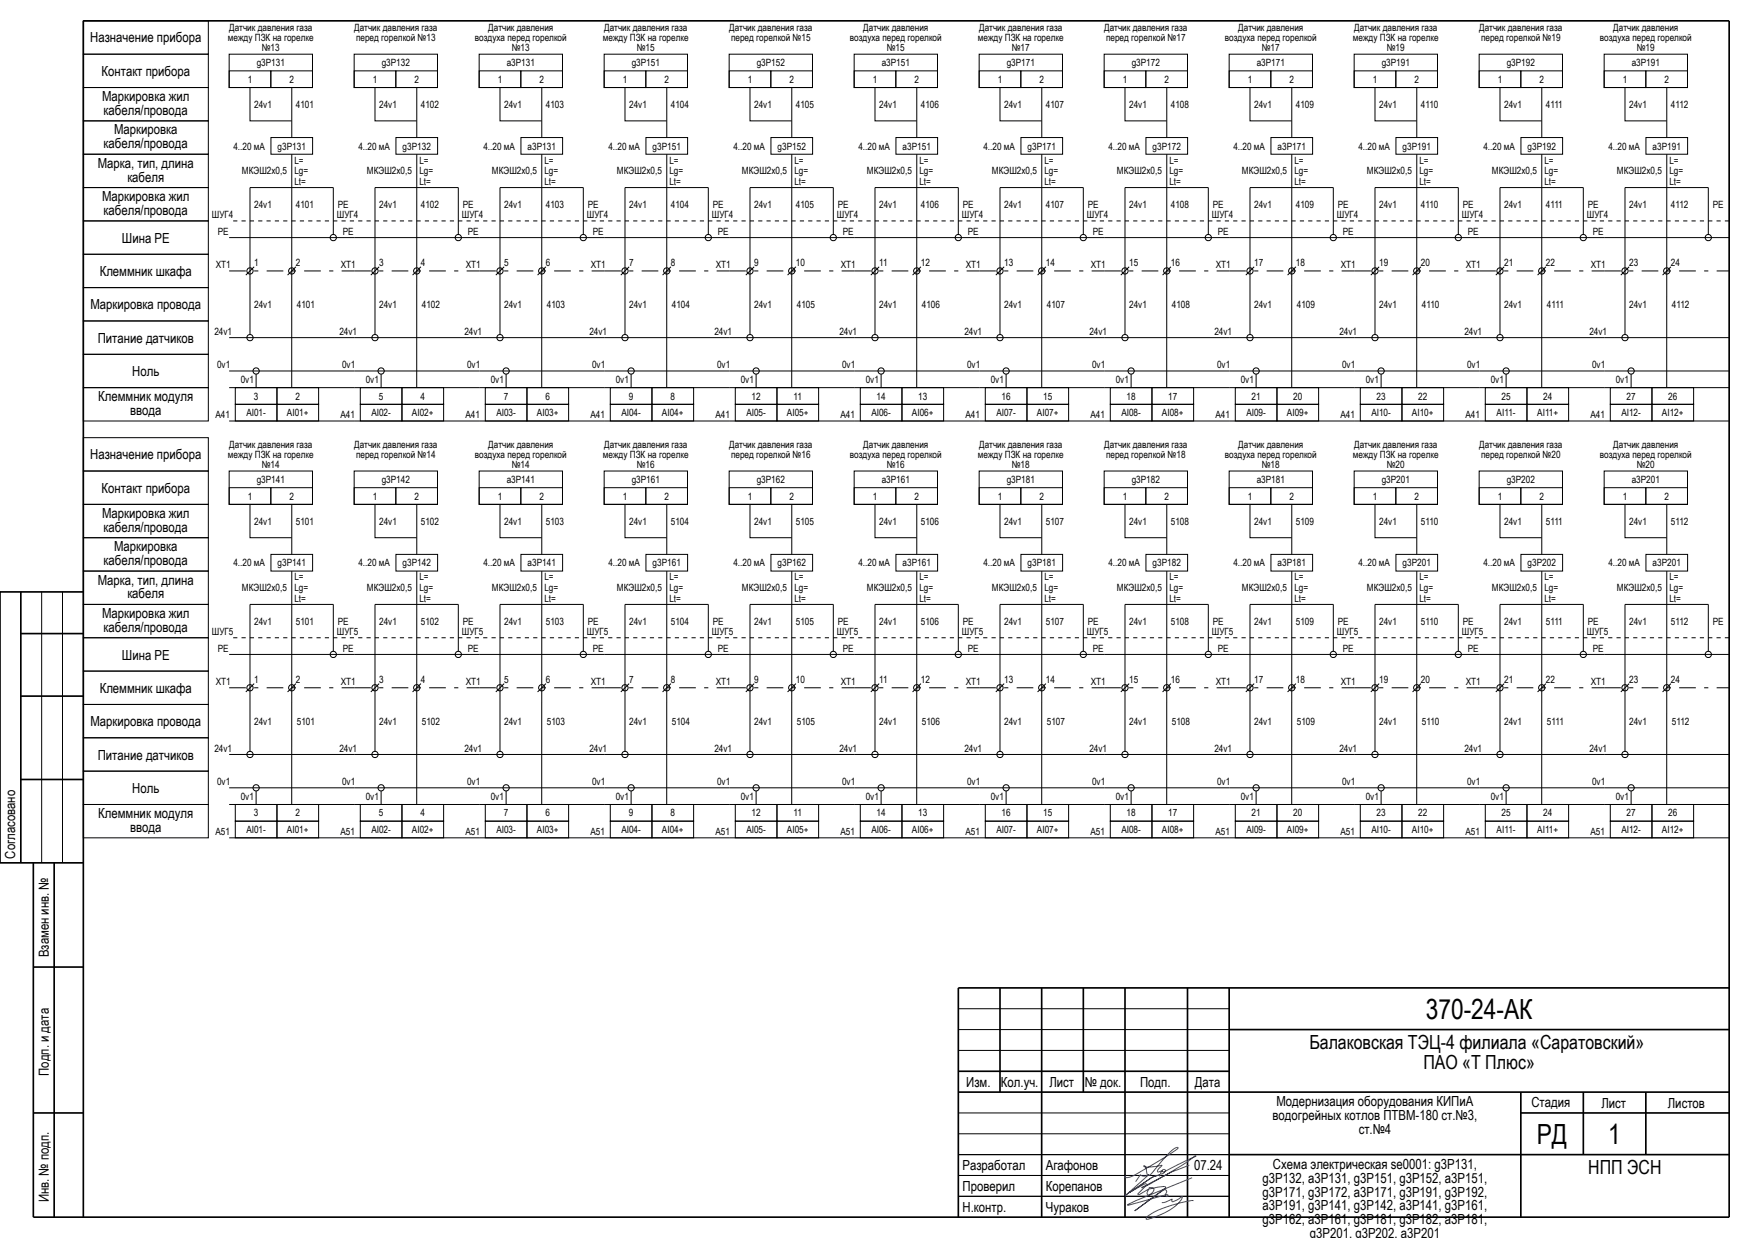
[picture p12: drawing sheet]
<svg xmlns="http://www.w3.org/2000/svg" width="420mm" height="297mm" viewBox="0 0 420 297" stroke-linecap="round" stroke-linejoin="round" font-family="sans-serif">
<defs><g id="words">
<g font-size="6.7">
<text x="342.2" y="244.4">370-24-АК</text>
<text x="368.8" y="274.5">РД</text>
<text x="386" y="274.4">1</text>
</g>
<g font-size="4.7">
<text x="314.2" y="251.7">Балаковская ТЭЦ-4 филиала «Саратовский»</text>
<text x="341.6" y="256.4">ПАО «Т Плюс»</text>
<text x="381.2" y="281.5">НПП ЭСН</text>
</g>
<g font-size="3.3">
<text x="21.7" y="10.2">Назначение прибора</text>
<text x="24.4" y="18.2">Контакт прибора</text>
<text x="24.5" y="24.2">Маркировка жил</text>
<text x="24.9" y="27.6">кабеля/провода</text>
<text x="24.9" y="35.6">кабеля/провода</text>
<text x="27.4" y="32.2">Маркировка</text>
<text x="23.5" y="40.2">Марка, тип, длина</text>
<text x="30.6" y="43.6">кабеля</text>
<text x="24.5" y="48.2">Маркировка жил</text>
<text x="24.9" y="51.6">кабеля/провода</text>
<text x="29.3" y="58.2">Шина PE</text>
<text x="23.9" y="66.2">Клеммник шкафа</text>
<text x="21.7" y="74.2">Маркировка провода</text>
<text x="23.5" y="82.2">Питание датчиков</text>
<text x="31.7" y="90.2">Ноль</text>
<text x="23.6" y="96.2">Клеммник модуля</text>
<text x="31.2" y="99.6">ввода</text>
<text x="21.7" y="110.2">Назначение прибора</text>
<text x="24.4" y="118.2">Контакт прибора</text>
<text x="24.5" y="124.2">Маркировка жил</text>
<text x="24.9" y="127.6">кабеля/провода</text>
<text x="24.9" y="135.6">кабеля/провода</text>
<text x="27.4" y="132.2">Маркировка</text>
<text x="23.5" y="140.2">Марка, тип, длина</text>
<text x="30.6" y="143.6">кабеля</text>
<text x="24.5" y="148.2">Маркировка жил</text>
<text x="24.9" y="151.6">кабеля/провода</text>
<text x="29.3" y="158.2">Шина PE</text>
<text x="23.9" y="166.2">Клеммник шкафа</text>
<text x="21.7" y="174.2">Маркировка провода</text>
<text x="23.5" y="182.2">Питание датчиков</text>
<text x="31.7" y="190.2">Ноль</text>
<text x="23.6" y="196.2">Клеммник модуля</text>
<text x="31.2" y="199.6">ввода</text>
<text x="3.7" y="206" transform="rotate(-90 3.7 206)">Согласовано</text>
<text x="11.7" y="229.7" transform="rotate(-90 11.7 229.7)">Взамен инв. №</text>
<text x="11.7" y="258.1" transform="rotate(-90 11.7 258.1)">Подп. и дата</text>
<text x="231.9" y="260.7">Изм.</text>
<text x="240.2" y="260.7">Кол.уч.</text>
<text x="251.8" y="260.7">Лист</text>
<text x="260.4" y="260.7">№ док.</text>
<text x="273.6" y="260.7">Подп.</text>
<text x="286.8" y="260.7">Дата</text>
<text x="305.4" y="268.7">водогрейных котлов ПТВМ-180 ст.№3,</text>
<text x="306.3" y="265.4">Модернизация оборудования КИПиА</text>
<text x="367.5" y="265.7">Стадия</text>
<text x="384.3" y="265.7">Лист</text>
<text x="400.3" y="265.7">Листов</text>
<text x="326.1" y="272">ст.№4</text>
<text x="231" y="280.7">Разработал</text>
<text x="251" y="280.7">Агафонов</text>
<text x="286.6" y="280.7">07.24</text>
<text x="305.5" y="280.4">Схема электрическая se0001: g3P131,</text>
<text x="231" y="285.7">Проверил</text>
<text x="251" y="285.7">Корепанов</text>
<text x="303" y="283.7">g3P132, а3P131, g3P151, g3P152, а3P151,</text>
<text x="303" y="287.1">g3P171, g3P172, а3P171, g3P191, g3P192,</text>
<text x="11.7" y="288.5" transform="rotate(-90 11.7 288.5)">Инв. № подп.</text>
<text x="231" y="290.7">Н.контр.</text>
<text x="251" y="290.7">Чураков</text>
<text x="303" y="290.4">а3P191, g3P141, g3P142, а3P141, g3P161,</text>
<text x="303" y="293.7">g3P162, а3P161, g3P181, g3P182, а3P181,</text>
<text x="314.3" y="297.1">g3P201, g3P202, а3P201</text>
</g>
<g font-size="2.4">
<text x="54.7" y="9.8">между ПЗК на горелке</text>
<text x="55" y="7.4">Датчик давления газа</text>
<text x="85" y="7.4">Датчик давления газа</text>
<text x="85.5" y="9.8">перед горелкой №13</text>
<text x="114" y="9.8">воздуха перед горелкой</text>
<text x="117.2" y="7.4">Датчик давления</text>
<text x="144.7" y="9.8">между ПЗК на горелке</text>
<text x="145" y="7.4">Датчик давления газа</text>
<text x="175" y="7.4">Датчик давления газа</text>
<text x="175.5" y="9.8">перед горелкой №15</text>
<text x="204" y="9.8">воздуха перед горелкой</text>
<text x="207.2" y="7.4">Датчик давления</text>
<text x="234.7" y="9.8">между ПЗК на горелке</text>
<text x="235" y="7.4">Датчик давления газа</text>
<text x="265" y="7.4">Датчик давления газа</text>
<text x="265.5" y="9.8">перед горелкой №17</text>
<text x="294" y="9.8">воздуха перед горелкой</text>
<text x="297.2" y="7.4">Датчик давления</text>
<text x="324.7" y="9.8">между ПЗК на горелке</text>
<text x="325" y="7.4">Датчик давления газа</text>
<text x="355" y="7.4">Датчик давления газа</text>
<text x="355.5" y="9.8">перед горелкой №19</text>
<text x="384" y="9.8">воздуха перед горелкой</text>
<text x="387.2" y="7.4">Датчик давления</text>
<text x="61.6" y="15.9">g3P131</text>
<text x="62.8" y="12.2">№13</text>
<text x="91.6" y="15.9">g3P132</text>
<text x="121.6" y="15.9">а3P131</text>
<text x="122.8" y="12.2">№13</text>
<text x="151.6" y="15.9">g3P151</text>
<text x="152.8" y="12.2">№15</text>
<text x="181.6" y="15.9">g3P152</text>
<text x="211.6" y="15.9">а3P151</text>
<text x="212.8" y="12.2">№15</text>
<text x="241.6" y="15.9">g3P171</text>
<text x="242.8" y="12.2">№17</text>
<text x="271.6" y="15.9">g3P172</text>
<text x="301.6" y="15.9">а3P171</text>
<text x="302.8" y="12.2">№17</text>
<text x="331.6" y="15.9">g3P191</text>
<text x="332.8" y="12.2">№19</text>
<text x="361.6" y="15.9">g3P192</text>
<text x="391.6" y="15.9">а3P191</text>
<text x="392.8" y="12.2">№19</text>
<text x="59.5" y="19.9">1</text>
<text x="69.5" y="19.9">2</text>
<text x="89.5" y="19.9">1</text>
<text x="99.5" y="19.9">2</text>
<text x="119.5" y="19.9">1</text>
<text x="129.5" y="19.9">2</text>
<text x="149.5" y="19.9">1</text>
<text x="159.5" y="19.9">2</text>
<text x="179.5" y="19.9">1</text>
<text x="189.5" y="19.9">2</text>
<text x="209.5" y="19.9">1</text>
<text x="219.5" y="19.9">2</text>
<text x="239.5" y="19.9">1</text>
<text x="249.5" y="19.9">2</text>
<text x="269.5" y="19.9">1</text>
<text x="279.5" y="19.9">2</text>
<text x="299.5" y="19.9">1</text>
<text x="309.5" y="19.9">2</text>
<text x="329.5" y="19.9">1</text>
<text x="339.5" y="19.9">2</text>
<text x="359.5" y="19.9">1</text>
<text x="369.5" y="19.9">2</text>
<text x="389.5" y="19.9">1</text>
<text x="399.5" y="19.9">2</text>
<text x="61" y="25.9">24v1</text>
<text x="71" y="25.9">4101</text>
<text x="91" y="25.9">24v1</text>
<text x="101" y="25.9">4102</text>
<text x="121" y="25.9">24v1</text>
<text x="131" y="25.9">4103</text>
<text x="151" y="25.9">24v1</text>
<text x="161" y="25.9">4104</text>
<text x="181" y="25.9">24v1</text>
<text x="191" y="25.9">4105</text>
<text x="211" y="25.9">24v1</text>
<text x="221" y="25.9">4106</text>
<text x="241" y="25.9">24v1</text>
<text x="251" y="25.9">4107</text>
<text x="271" y="25.9">24v1</text>
<text x="281" y="25.9">4108</text>
<text x="301" y="25.9">24v1</text>
<text x="311" y="25.9">4109</text>
<text x="331" y="25.9">24v1</text>
<text x="341" y="25.9">4110</text>
<text x="361" y="25.9">24v1</text>
<text x="371" y="25.9">4111</text>
<text x="391" y="25.9">24v1</text>
<text x="401" y="25.9">4112</text>
<text x="56" y="35.9">4..20 мА</text>
<text x="66.6" y="35.9">g3P131</text>
<text x="86" y="35.9">4..20 мА</text>
<text x="96.6" y="35.9">g3P132</text>
<text x="116" y="35.9">4..20 мА</text>
<text x="126.6" y="35.9">а3P131</text>
<text x="146" y="35.9">4..20 мА</text>
<text x="156.6" y="35.9">g3P151</text>
<text x="176" y="35.9">4..20 мА</text>
<text x="186.6" y="35.9">g3P152</text>
<text x="206" y="35.9">4..20 мА</text>
<text x="216.6" y="35.9">а3P151</text>
<text x="236" y="35.9">4..20 мА</text>
<text x="246.6" y="35.9">g3P171</text>
<text x="266" y="35.9">4..20 мА</text>
<text x="276.6" y="35.9">g3P172</text>
<text x="296" y="35.9">4..20 мА</text>
<text x="306.6" y="35.9">а3P171</text>
<text x="326" y="35.9">4..20 мА</text>
<text x="336.6" y="35.9">g3P191</text>
<text x="356" y="35.9">4..20 мА</text>
<text x="366.6" y="35.9">g3P192</text>
<text x="386" y="35.9">4..20 мА</text>
<text x="396.6" y="35.9">а3P191</text>
<text x="58.1" y="41.7">МКЭШ2х0,5</text>
<text x="70.6" y="39.2">L=</text>
<text x="70.6" y="41.8">Lg=</text>
<text x="88.1" y="41.7">МКЭШ2х0,5</text>
<text x="100.6" y="39.2">L=</text>
<text x="100.6" y="41.8">Lg=</text>
<text x="118.1" y="41.7">МКЭШ2х0,5</text>
<text x="130.6" y="39.2">L=</text>
<text x="130.6" y="41.8">Lg=</text>
<text x="148.1" y="41.7">МКЭШ2х0,5</text>
<text x="160.6" y="39.2">L=</text>
<text x="160.6" y="41.8">Lg=</text>
<text x="178.1" y="41.7">МКЭШ2х0,5</text>
<text x="190.6" y="39.2">L=</text>
<text x="190.6" y="41.8">Lg=</text>
<text x="208.1" y="41.7">МКЭШ2х0,5</text>
<text x="220.6" y="39.2">L=</text>
<text x="220.6" y="41.8">Lg=</text>
<text x="238.1" y="41.7">МКЭШ2х0,5</text>
<text x="250.6" y="39.2">L=</text>
<text x="250.6" y="41.8">Lg=</text>
<text x="268.1" y="41.7">МКЭШ2х0,5</text>
<text x="280.6" y="39.2">L=</text>
<text x="280.6" y="41.8">Lg=</text>
<text x="298.1" y="41.7">МКЭШ2х0,5</text>
<text x="310.6" y="39.2">L=</text>
<text x="310.6" y="41.8">Lg=</text>
<text x="328.1" y="41.7">МКЭШ2х0,5</text>
<text x="340.6" y="39.2">L=</text>
<text x="340.6" y="41.8">Lg=</text>
<text x="358.1" y="41.7">МКЭШ2х0,5</text>
<text x="370.6" y="39.2">L=</text>
<text x="370.6" y="41.8">Lg=</text>
<text x="388.1" y="41.7">МКЭШ2х0,5</text>
<text x="400.6" y="39.2">L=</text>
<text x="400.6" y="41.8">Lg=</text>
<text x="70.6" y="44.4">Lt=</text>
<text x="100.6" y="44.4">Lt=</text>
<text x="130.6" y="44.4">Lt=</text>
<text x="160.6" y="44.4">Lt=</text>
<text x="190.6" y="44.4">Lt=</text>
<text x="220.6" y="44.4">Lt=</text>
<text x="250.6" y="44.4">Lt=</text>
<text x="280.6" y="44.4">Lt=</text>
<text x="310.6" y="44.4">Lt=</text>
<text x="340.6" y="44.4">Lt=</text>
<text x="370.6" y="44.4">Lt=</text>
<text x="400.6" y="44.4">Lt=</text>
<text x="50.8" y="52.4">ШУГ4</text>
<text x="61" y="49.9">24v1</text>
<text x="71" y="49.9">4101</text>
<text x="80.8" y="52.4">ШУГ4</text>
<text x="81.1" y="49.9">PE</text>
<text x="91" y="49.9">24v1</text>
<text x="101" y="49.9">4102</text>
<text x="110.8" y="52.4">ШУГ4</text>
<text x="111.1" y="49.9">PE</text>
<text x="121" y="49.9">24v1</text>
<text x="131" y="49.9">4103</text>
<text x="140.8" y="52.4">ШУГ4</text>
<text x="141.1" y="49.9">PE</text>
<text x="151" y="49.9">24v1</text>
<text x="161" y="49.9">4104</text>
<text x="170.8" y="52.4">ШУГ4</text>
<text x="171.1" y="49.9">PE</text>
<text x="181" y="49.9">24v1</text>
<text x="191" y="49.9">4105</text>
<text x="200.8" y="52.4">ШУГ4</text>
<text x="201.1" y="49.9">PE</text>
<text x="211" y="49.9">24v1</text>
<text x="221" y="49.9">4106</text>
<text x="230.8" y="52.4">ШУГ4</text>
<text x="231.1" y="49.9">PE</text>
<text x="241" y="49.9">24v1</text>
<text x="251" y="49.9">4107</text>
<text x="260.8" y="52.4">ШУГ4</text>
<text x="261.1" y="49.9">PE</text>
<text x="271" y="49.9">24v1</text>
<text x="281" y="49.9">4108</text>
<text x="290.8" y="52.4">ШУГ4</text>
<text x="291.1" y="49.9">PE</text>
<text x="301" y="49.9">24v1</text>
<text x="311" y="49.9">4109</text>
<text x="320.8" y="52.4">ШУГ4</text>
<text x="321.1" y="49.9">PE</text>
<text x="331" y="49.9">24v1</text>
<text x="341" y="49.9">4110</text>
<text x="350.8" y="52.4">ШУГ4</text>
<text x="351.1" y="49.9">PE</text>
<text x="361" y="49.9">24v1</text>
<text x="371" y="49.9">4111</text>
<text x="380.8" y="52.4">ШУГ4</text>
<text x="381.1" y="49.9">PE</text>
<text x="391" y="49.9">24v1</text>
<text x="401" y="49.9">4112</text>
<text x="411.1" y="49.9">PE</text>
<text x="52.3" y="56.4">PE</text>
<text x="82.3" y="56.4">PE</text>
<text x="112.3" y="56.4">PE</text>
<text x="142.3" y="56.4">PE</text>
<text x="172.3" y="56.4">PE</text>
<text x="202.3" y="56.4">PE</text>
<text x="232.3" y="56.4">PE</text>
<text x="262.3" y="56.4">PE</text>
<text x="292.3" y="56.4">PE</text>
<text x="322.3" y="56.4">PE</text>
<text x="352.3" y="56.4">PE</text>
<text x="382.3" y="56.4">PE</text>
<text x="51.8" y="64.4">XT1</text>
<text x="61" y="63.9">1</text>
<text x="71" y="63.9">2</text>
<text x="81.8" y="64.4">XT1</text>
<text x="91" y="63.9">3</text>
<text x="101" y="63.9">4</text>
<text x="111.8" y="64.4">XT1</text>
<text x="121" y="63.9">5</text>
<text x="131" y="63.9">6</text>
<text x="141.8" y="64.4">XT1</text>
<text x="151" y="63.9">7</text>
<text x="161" y="63.9">8</text>
<text x="171.8" y="64.4">XT1</text>
<text x="181" y="63.9">9</text>
<text x="191" y="63.9">10</text>
<text x="201.8" y="64.4">XT1</text>
<text x="211" y="63.9">11</text>
<text x="221" y="63.9">12</text>
<text x="231.8" y="64.4">XT1</text>
<text x="241" y="63.9">13</text>
<text x="251" y="63.9">14</text>
<text x="261.8" y="64.4">XT1</text>
<text x="271" y="63.9">15</text>
<text x="281" y="63.9">16</text>
<text x="291.8" y="64.4">XT1</text>
<text x="301" y="63.9">17</text>
<text x="311" y="63.9">18</text>
<text x="321.8" y="64.4">XT1</text>
<text x="331" y="63.9">19</text>
<text x="341" y="63.9">20</text>
<text x="351.8" y="64.4">XT1</text>
<text x="361" y="63.9">21</text>
<text x="371" y="63.9">22</text>
<text x="381.8" y="64.4">XT1</text>
<text x="391" y="63.9">23</text>
<text x="401" y="63.9">24</text>
<text x="61" y="73.9">24v1</text>
<text x="71.2" y="73.9">4101</text>
<text x="91" y="73.9">24v1</text>
<text x="101.2" y="73.9">4102</text>
<text x="121" y="73.9">24v1</text>
<text x="131.2" y="73.9">4103</text>
<text x="151" y="73.9">24v1</text>
<text x="161.2" y="73.9">4104</text>
<text x="181" y="73.9">24v1</text>
<text x="191.2" y="73.9">4105</text>
<text x="211" y="73.9">24v1</text>
<text x="221.2" y="73.9">4106</text>
<text x="241" y="73.9">24v1</text>
<text x="251.2" y="73.9">4107</text>
<text x="271" y="73.9">24v1</text>
<text x="281.2" y="73.9">4108</text>
<text x="301" y="73.9">24v1</text>
<text x="311.2" y="73.9">4109</text>
<text x="331" y="73.9">24v1</text>
<text x="341.2" y="73.9">4110</text>
<text x="361" y="73.9">24v1</text>
<text x="371.2" y="73.9">4111</text>
<text x="391" y="73.9">24v1</text>
<text x="401.2" y="73.9">4112</text>
<text x="51.5" y="80.4">24v1</text>
<text x="81.5" y="80.4">24v1</text>
<text x="111.5" y="80.4">24v1</text>
<text x="141.5" y="80.4">24v1</text>
<text x="171.5" y="80.4">24v1</text>
<text x="201.5" y="80.4">24v1</text>
<text x="231.5" y="80.4">24v1</text>
<text x="261.5" y="80.4">24v1</text>
<text x="291.5" y="80.4">24v1</text>
<text x="321.5" y="80.4">24v1</text>
<text x="351.5" y="80.4">24v1</text>
<text x="381.5" y="80.4">24v1</text>
<text x="52.1" y="88.4">0v1</text>
<text x="82.1" y="88.4">0v1</text>
<text x="112.1" y="88.4">0v1</text>
<text x="142.1" y="88.4">0v1</text>
<text x="172.1" y="88.4">0v1</text>
<text x="202.1" y="88.4">0v1</text>
<text x="232.1" y="88.4">0v1</text>
<text x="262.1" y="88.4">0v1</text>
<text x="292.1" y="88.4">0v1</text>
<text x="322.1" y="88.4">0v1</text>
<text x="352.1" y="88.4">0v1</text>
<text x="382.1" y="88.4">0v1</text>
<text x="57.8" y="91.9">0v1</text>
<text x="60.9" y="95.9">3</text>
<text x="70.9" y="95.9">2</text>
<text x="87.8" y="91.9">0v1</text>
<text x="90.9" y="95.9">5</text>
<text x="100.9" y="95.9">4</text>
<text x="117.8" y="91.9">0v1</text>
<text x="120.9" y="95.9">7</text>
<text x="130.9" y="95.9">6</text>
<text x="147.8" y="91.9">0v1</text>
<text x="150.9" y="95.9">9</text>
<text x="160.9" y="95.9">8</text>
<text x="177.8" y="91.9">0v1</text>
<text x="180.4" y="95.9">12</text>
<text x="190.5" y="95.9">11</text>
<text x="207.8" y="91.9">0v1</text>
<text x="210.4" y="95.9">14</text>
<text x="220.4" y="95.9">13</text>
<text x="237.8" y="91.9">0v1</text>
<text x="240.4" y="95.9">16</text>
<text x="250.4" y="95.9">15</text>
<text x="267.8" y="91.9">0v1</text>
<text x="270.4" y="95.9">18</text>
<text x="280.4" y="95.9">17</text>
<text x="297.8" y="91.9">0v1</text>
<text x="300.4" y="95.9">21</text>
<text x="310.4" y="95.9">20</text>
<text x="327.8" y="91.9">0v1</text>
<text x="330.4" y="95.9">23</text>
<text x="340.4" y="95.9">22</text>
<text x="357.8" y="91.9">0v1</text>
<text x="360.4" y="95.9">25</text>
<text x="370.4" y="95.9">24</text>
<text x="387.8" y="91.9">0v1</text>
<text x="390.4" y="95.9">27</text>
<text x="400.4" y="95.9">26</text>
<text x="51.7" y="100.4">A41</text>
<text x="59.1" y="99.9">AI01-</text>
<text x="68.9" y="99.9">AI01+</text>
<text x="81.7" y="100.4">A41</text>
<text x="89.1" y="99.9">AI02-</text>
<text x="98.9" y="99.9">AI02+</text>
<text x="111.7" y="100.4">A41</text>
<text x="119.1" y="99.9">AI03-</text>
<text x="128.9" y="99.9">AI03+</text>
<text x="141.7" y="100.4">A41</text>
<text x="149.1" y="99.9">AI04-</text>
<text x="158.9" y="99.9">AI04+</text>
<text x="171.7" y="100.4">A41</text>
<text x="179.1" y="99.9">AI05-</text>
<text x="188.9" y="99.9">AI05+</text>
<text x="201.7" y="100.4">A41</text>
<text x="209.1" y="99.9">AI06-</text>
<text x="218.9" y="99.9">AI06+</text>
<text x="231.7" y="100.4">A41</text>
<text x="239.1" y="99.9">AI07-</text>
<text x="248.9" y="99.9">AI07+</text>
<text x="261.7" y="100.4">A41</text>
<text x="269.1" y="99.9">AI08-</text>
<text x="278.9" y="99.9">AI08+</text>
<text x="291.7" y="100.4">A41</text>
<text x="299.1" y="99.9">AI09-</text>
<text x="308.9" y="99.9">AI09+</text>
<text x="321.7" y="100.4">A41</text>
<text x="329.1" y="99.9">AI10-</text>
<text x="338.9" y="99.9">AI10+</text>
<text x="351.7" y="100.4">A41</text>
<text x="359.2" y="99.9">AI11-</text>
<text x="368.9" y="99.9">AI11+</text>
<text x="381.7" y="100.4">A41</text>
<text x="389.1" y="99.9">AI12-</text>
<text x="398.9" y="99.9">AI12+</text>
<text x="55" y="107.4">Датчик давления газа</text>
<text x="85" y="107.4">Датчик давления газа</text>
<text x="117.2" y="107.4">Датчик давления</text>
<text x="145" y="107.4">Датчик давления газа</text>
<text x="175" y="107.4">Датчик давления газа</text>
<text x="207.2" y="107.4">Датчик давления</text>
<text x="235" y="107.4">Датчик давления газа</text>
<text x="265" y="107.4">Датчик давления газа</text>
<text x="297.2" y="107.4">Датчик давления</text>
<text x="325" y="107.4">Датчик давления газа</text>
<text x="355" y="107.4">Датчик давления газа</text>
<text x="387.2" y="107.4">Датчик давления</text>
<text x="54.7" y="109.8">между ПЗК на горелке</text>
<text x="62.8" y="112.2">№14</text>
<text x="85.5" y="109.8">перед горелкой №14</text>
<text x="114" y="109.8">воздуха перед горелкой</text>
<text x="122.8" y="112.2">№14</text>
<text x="144.7" y="109.8">между ПЗК на горелке</text>
<text x="152.8" y="112.2">№16</text>
<text x="175.5" y="109.8">перед горелкой №16</text>
<text x="204" y="109.8">воздуха перед горелкой</text>
<text x="212.8" y="112.2">№16</text>
<text x="234.7" y="109.8">между ПЗК на горелке</text>
<text x="242.8" y="112.2">№18</text>
<text x="265.5" y="109.8">перед горелкой №18</text>
<text x="294" y="109.8">воздуха перед горелкой</text>
<text x="302.8" y="112.2">№18</text>
<text x="324.7" y="109.8">между ПЗК на горелке</text>
<text x="332.8" y="112.2">№20</text>
<text x="355.5" y="109.8">перед горелкой №20</text>
<text x="384" y="109.8">воздуха перед горелкой</text>
<text x="392.8" y="112.2">№20</text>
<text x="59.5" y="119.9">1</text>
<text x="61.6" y="115.9">g3P141</text>
<text x="69.5" y="119.9">2</text>
<text x="89.5" y="119.9">1</text>
<text x="91.6" y="115.9">g3P142</text>
<text x="99.5" y="119.9">2</text>
<text x="119.5" y="119.9">1</text>
<text x="121.6" y="115.9">а3P141</text>
<text x="129.5" y="119.9">2</text>
<text x="149.5" y="119.9">1</text>
<text x="151.6" y="115.9">g3P161</text>
<text x="159.5" y="119.9">2</text>
<text x="179.5" y="119.9">1</text>
<text x="181.6" y="115.9">g3P162</text>
<text x="189.5" y="119.9">2</text>
<text x="209.5" y="119.9">1</text>
<text x="211.6" y="115.9">а3P161</text>
<text x="219.5" y="119.9">2</text>
<text x="239.5" y="119.9">1</text>
<text x="241.6" y="115.9">g3P181</text>
<text x="249.5" y="119.9">2</text>
<text x="269.5" y="119.9">1</text>
<text x="271.6" y="115.9">g3P182</text>
<text x="279.5" y="119.9">2</text>
<text x="299.5" y="119.9">1</text>
<text x="301.6" y="115.9">а3P181</text>
<text x="309.5" y="119.9">2</text>
<text x="329.5" y="119.9">1</text>
<text x="331.6" y="115.9">g3P201</text>
<text x="339.5" y="119.9">2</text>
<text x="359.5" y="119.9">1</text>
<text x="361.6" y="115.9">g3P202</text>
<text x="369.5" y="119.9">2</text>
<text x="389.5" y="119.9">1</text>
<text x="391.6" y="115.9">а3P201</text>
<text x="399.5" y="119.9">2</text>
<text x="61" y="125.9">24v1</text>
<text x="71" y="125.9">5101</text>
<text x="91" y="125.9">24v1</text>
<text x="101" y="125.9">5102</text>
<text x="121" y="125.9">24v1</text>
<text x="131" y="125.9">5103</text>
<text x="151" y="125.9">24v1</text>
<text x="161" y="125.9">5104</text>
<text x="181" y="125.9">24v1</text>
<text x="191" y="125.9">5105</text>
<text x="211" y="125.9">24v1</text>
<text x="221" y="125.9">5106</text>
<text x="241" y="125.9">24v1</text>
<text x="251" y="125.9">5107</text>
<text x="271" y="125.9">24v1</text>
<text x="281" y="125.9">5108</text>
<text x="301" y="125.9">24v1</text>
<text x="311" y="125.9">5109</text>
<text x="331" y="125.9">24v1</text>
<text x="341" y="125.9">5110</text>
<text x="361" y="125.9">24v1</text>
<text x="371" y="125.9">5111</text>
<text x="391" y="125.9">24v1</text>
<text x="401" y="125.9">5112</text>
<text x="56" y="135.9">4..20 мА</text>
<text x="66.6" y="135.9">g3P141</text>
<text x="86" y="135.9">4..20 мА</text>
<text x="96.6" y="135.9">g3P142</text>
<text x="116" y="135.9">4..20 мА</text>
<text x="126.6" y="135.9">а3P141</text>
<text x="146" y="135.9">4..20 мА</text>
<text x="156.6" y="135.9">g3P161</text>
<text x="176" y="135.9">4..20 мА</text>
<text x="186.6" y="135.9">g3P162</text>
<text x="206" y="135.9">4..20 мА</text>
<text x="216.6" y="135.9">а3P161</text>
<text x="236" y="135.9">4..20 мА</text>
<text x="246.6" y="135.9">g3P181</text>
<text x="266" y="135.9">4..20 мА</text>
<text x="276.6" y="135.9">g3P182</text>
<text x="296" y="135.9">4..20 мА</text>
<text x="306.6" y="135.9">а3P181</text>
<text x="326" y="135.9">4..20 мА</text>
<text x="336.6" y="135.9">g3P201</text>
<text x="356" y="135.9">4..20 мА</text>
<text x="366.6" y="135.9">g3P202</text>
<text x="386" y="135.9">4..20 мА</text>
<text x="396.6" y="135.9">а3P201</text>
<text x="58.1" y="141.7">МКЭШ2х0,5</text>
<text x="70.6" y="139.2">L=</text>
<text x="70.6" y="141.8">Lg=</text>
<text x="88.1" y="141.7">МКЭШ2х0,5</text>
<text x="100.6" y="139.2">L=</text>
<text x="100.6" y="141.8">Lg=</text>
<text x="118.1" y="141.7">МКЭШ2х0,5</text>
<text x="130.6" y="139.2">L=</text>
<text x="130.6" y="141.8">Lg=</text>
<text x="148.1" y="141.7">МКЭШ2х0,5</text>
<text x="160.6" y="139.2">L=</text>
<text x="160.6" y="141.8">Lg=</text>
<text x="178.1" y="141.7">МКЭШ2х0,5</text>
<text x="190.6" y="139.2">L=</text>
<text x="190.6" y="141.8">Lg=</text>
<text x="208.1" y="141.7">МКЭШ2х0,5</text>
<text x="220.6" y="139.2">L=</text>
<text x="220.6" y="141.8">Lg=</text>
<text x="238.1" y="141.7">МКЭШ2х0,5</text>
<text x="250.6" y="139.2">L=</text>
<text x="250.6" y="141.8">Lg=</text>
<text x="268.1" y="141.7">МКЭШ2х0,5</text>
<text x="280.6" y="139.2">L=</text>
<text x="280.6" y="141.8">Lg=</text>
<text x="298.1" y="141.7">МКЭШ2х0,5</text>
<text x="310.6" y="139.2">L=</text>
<text x="310.6" y="141.8">Lg=</text>
<text x="328.1" y="141.7">МКЭШ2х0,5</text>
<text x="340.6" y="139.2">L=</text>
<text x="340.6" y="141.8">Lg=</text>
<text x="358.1" y="141.7">МКЭШ2х0,5</text>
<text x="370.6" y="139.2">L=</text>
<text x="370.6" y="141.8">Lg=</text>
<text x="388.1" y="141.7">МКЭШ2х0,5</text>
<text x="400.6" y="139.2">L=</text>
<text x="400.6" y="141.8">Lg=</text>
<text x="61" y="149.9">24v1</text>
<text x="70.6" y="144.4">Lt=</text>
<text x="71" y="149.9">5101</text>
<text x="81.1" y="149.9">PE</text>
<text x="91" y="149.9">24v1</text>
<text x="100.6" y="144.4">Lt=</text>
<text x="101" y="149.9">5102</text>
<text x="111.1" y="149.9">PE</text>
<text x="121" y="149.9">24v1</text>
<text x="130.6" y="144.4">Lt=</text>
<text x="131" y="149.9">5103</text>
<text x="141.1" y="149.9">PE</text>
<text x="151" y="149.9">24v1</text>
<text x="160.6" y="144.4">Lt=</text>
<text x="161" y="149.9">5104</text>
<text x="171.1" y="149.9">PE</text>
<text x="181" y="149.9">24v1</text>
<text x="190.6" y="144.4">Lt=</text>
<text x="191" y="149.9">5105</text>
<text x="201.1" y="149.9">PE</text>
<text x="211" y="149.9">24v1</text>
<text x="220.6" y="144.4">Lt=</text>
<text x="221" y="149.9">5106</text>
<text x="231.1" y="149.9">PE</text>
<text x="241" y="149.9">24v1</text>
<text x="250.6" y="144.4">Lt=</text>
<text x="251" y="149.9">5107</text>
<text x="261.1" y="149.9">PE</text>
<text x="271" y="149.9">24v1</text>
<text x="280.6" y="144.4">Lt=</text>
<text x="281" y="149.9">5108</text>
<text x="291.1" y="149.9">PE</text>
<text x="301" y="149.9">24v1</text>
<text x="310.6" y="144.4">Lt=</text>
<text x="311" y="149.9">5109</text>
<text x="321.1" y="149.9">PE</text>
<text x="331" y="149.9">24v1</text>
<text x="340.6" y="144.4">Lt=</text>
<text x="341" y="149.9">5110</text>
<text x="351.1" y="149.9">PE</text>
<text x="361" y="149.9">24v1</text>
<text x="370.6" y="144.4">Lt=</text>
<text x="371" y="149.9">5111</text>
<text x="381.1" y="149.9">PE</text>
<text x="391" y="149.9">24v1</text>
<text x="400.6" y="144.4">Lt=</text>
<text x="401" y="149.9">5112</text>
<text x="411.1" y="149.9">PE</text>
<text x="50.8" y="152.4">ШУГ5</text>
<text x="80.8" y="152.4">ШУГ5</text>
<text x="110.8" y="152.4">ШУГ5</text>
<text x="140.8" y="152.4">ШУГ5</text>
<text x="170.8" y="152.4">ШУГ5</text>
<text x="200.8" y="152.4">ШУГ5</text>
<text x="230.8" y="152.4">ШУГ5</text>
<text x="260.8" y="152.4">ШУГ5</text>
<text x="290.8" y="152.4">ШУГ5</text>
<text x="320.8" y="152.4">ШУГ5</text>
<text x="350.8" y="152.4">ШУГ5</text>
<text x="380.8" y="152.4">ШУГ5</text>
<text x="52.3" y="156.4">PE</text>
<text x="82.3" y="156.4">PE</text>
<text x="112.3" y="156.4">PE</text>
<text x="142.3" y="156.4">PE</text>
<text x="172.3" y="156.4">PE</text>
<text x="202.3" y="156.4">PE</text>
<text x="232.3" y="156.4">PE</text>
<text x="262.3" y="156.4">PE</text>
<text x="292.3" y="156.4">PE</text>
<text x="322.3" y="156.4">PE</text>
<text x="352.3" y="156.4">PE</text>
<text x="382.3" y="156.4">PE</text>
<text x="51.8" y="164.4">XT1</text>
<text x="61" y="163.9">1</text>
<text x="71" y="163.9">2</text>
<text x="81.8" y="164.4">XT1</text>
<text x="91" y="163.9">3</text>
<text x="101" y="163.9">4</text>
<text x="111.8" y="164.4">XT1</text>
<text x="121" y="163.9">5</text>
<text x="131" y="163.9">6</text>
<text x="141.8" y="164.4">XT1</text>
<text x="151" y="163.9">7</text>
<text x="161" y="163.9">8</text>
<text x="171.8" y="164.4">XT1</text>
<text x="181" y="163.9">9</text>
<text x="191" y="163.9">10</text>
<text x="201.8" y="164.4">XT1</text>
<text x="211" y="163.9">11</text>
<text x="221" y="163.9">12</text>
<text x="231.8" y="164.4">XT1</text>
<text x="241" y="163.9">13</text>
<text x="251" y="163.9">14</text>
<text x="261.8" y="164.4">XT1</text>
<text x="271" y="163.9">15</text>
<text x="281" y="163.9">16</text>
<text x="291.8" y="164.4">XT1</text>
<text x="301" y="163.9">17</text>
<text x="311" y="163.9">18</text>
<text x="321.8" y="164.4">XT1</text>
<text x="331" y="163.9">19</text>
<text x="341" y="163.9">20</text>
<text x="351.8" y="164.4">XT1</text>
<text x="361" y="163.9">21</text>
<text x="371" y="163.9">22</text>
<text x="381.8" y="164.4">XT1</text>
<text x="391" y="163.9">23</text>
<text x="401" y="163.9">24</text>
<text x="61" y="173.9">24v1</text>
<text x="71.2" y="173.9">5101</text>
<text x="91" y="173.9">24v1</text>
<text x="101.2" y="173.9">5102</text>
<text x="121" y="173.9">24v1</text>
<text x="131.2" y="173.9">5103</text>
<text x="151" y="173.9">24v1</text>
<text x="161.2" y="173.9">5104</text>
<text x="181" y="173.9">24v1</text>
<text x="191.2" y="173.9">5105</text>
<text x="211" y="173.9">24v1</text>
<text x="221.2" y="173.9">5106</text>
<text x="241" y="173.9">24v1</text>
<text x="251.2" y="173.9">5107</text>
<text x="271" y="173.9">24v1</text>
<text x="281.2" y="173.9">5108</text>
<text x="301" y="173.9">24v1</text>
<text x="311.2" y="173.9">5109</text>
<text x="331" y="173.9">24v1</text>
<text x="341.2" y="173.9">5110</text>
<text x="361" y="173.9">24v1</text>
<text x="371.2" y="173.9">5111</text>
<text x="391" y="173.9">24v1</text>
<text x="401.2" y="173.9">5112</text>
<text x="51.5" y="180.4">24v1</text>
<text x="81.5" y="180.4">24v1</text>
<text x="111.5" y="180.4">24v1</text>
<text x="141.5" y="180.4">24v1</text>
<text x="171.5" y="180.4">24v1</text>
<text x="201.5" y="180.4">24v1</text>
<text x="231.5" y="180.4">24v1</text>
<text x="261.5" y="180.4">24v1</text>
<text x="291.5" y="180.4">24v1</text>
<text x="321.5" y="180.4">24v1</text>
<text x="351.5" y="180.4">24v1</text>
<text x="381.5" y="180.4">24v1</text>
<text x="52.1" y="188.4">0v1</text>
<text x="57.8" y="191.9">0v1</text>
<text x="82.1" y="188.4">0v1</text>
<text x="87.8" y="191.9">0v1</text>
<text x="112.1" y="188.4">0v1</text>
<text x="117.8" y="191.9">0v1</text>
<text x="142.1" y="188.4">0v1</text>
<text x="147.8" y="191.9">0v1</text>
<text x="172.1" y="188.4">0v1</text>
<text x="177.8" y="191.9">0v1</text>
<text x="202.1" y="188.4">0v1</text>
<text x="207.8" y="191.9">0v1</text>
<text x="232.1" y="188.4">0v1</text>
<text x="237.8" y="191.9">0v1</text>
<text x="262.1" y="188.4">0v1</text>
<text x="267.8" y="191.9">0v1</text>
<text x="292.1" y="188.4">0v1</text>
<text x="297.8" y="191.9">0v1</text>
<text x="322.1" y="188.4">0v1</text>
<text x="327.8" y="191.9">0v1</text>
<text x="352.1" y="188.4">0v1</text>
<text x="357.8" y="191.9">0v1</text>
<text x="382.1" y="188.4">0v1</text>
<text x="387.8" y="191.9">0v1</text>
<text x="60.9" y="195.9">3</text>
<text x="70.9" y="195.9">2</text>
<text x="90.9" y="195.9">5</text>
<text x="100.9" y="195.9">4</text>
<text x="120.9" y="195.9">7</text>
<text x="130.9" y="195.9">6</text>
<text x="150.9" y="195.9">9</text>
<text x="160.9" y="195.9">8</text>
<text x="180.4" y="195.9">12</text>
<text x="190.5" y="195.9">11</text>
<text x="210.4" y="195.9">14</text>
<text x="220.4" y="195.9">13</text>
<text x="240.4" y="195.9">16</text>
<text x="250.4" y="195.9">15</text>
<text x="270.4" y="195.9">18</text>
<text x="280.4" y="195.9">17</text>
<text x="300.4" y="195.9">21</text>
<text x="310.4" y="195.9">20</text>
<text x="330.4" y="195.9">23</text>
<text x="340.4" y="195.9">22</text>
<text x="360.4" y="195.9">25</text>
<text x="370.4" y="195.9">24</text>
<text x="390.4" y="195.9">27</text>
<text x="400.4" y="195.9">26</text>
<text x="51.7" y="200.4">A51</text>
<text x="59.1" y="199.9">AI01-</text>
<text x="68.9" y="199.9">AI01+</text>
<text x="81.7" y="200.4">A51</text>
<text x="89.1" y="199.9">AI02-</text>
<text x="98.9" y="199.9">AI02+</text>
<text x="111.7" y="200.4">A51</text>
<text x="119.1" y="199.9">AI03-</text>
<text x="128.9" y="199.9">AI03+</text>
<text x="141.7" y="200.4">A51</text>
<text x="149.1" y="199.9">AI04-</text>
<text x="158.9" y="199.9">AI04+</text>
<text x="171.7" y="200.4">A51</text>
<text x="179.1" y="199.9">AI05-</text>
<text x="188.9" y="199.9">AI05+</text>
<text x="201.7" y="200.4">A51</text>
<text x="209.1" y="199.9">AI06-</text>
<text x="218.9" y="199.9">AI06+</text>
<text x="231.7" y="200.4">A51</text>
<text x="239.1" y="199.9">AI07-</text>
<text x="248.9" y="199.9">AI07+</text>
<text x="261.7" y="200.4">A51</text>
<text x="269.1" y="199.9">AI08-</text>
<text x="278.9" y="199.9">AI08+</text>
<text x="291.7" y="200.4">A51</text>
<text x="299.1" y="199.9">AI09-</text>
<text x="308.9" y="199.9">AI09+</text>
<text x="321.7" y="200.4">A51</text>
<text x="329.1" y="199.9">AI10-</text>
<text x="338.9" y="199.9">AI10+</text>
<text x="351.7" y="200.4">A51</text>
<text x="359.2" y="199.9">AI11-</text>
<text x="368.9" y="199.9">AI11+</text>
<text x="381.7" y="200.4">A51</text>
<text x="389.1" y="199.9">AI12-</text>
<text x="398.9" y="199.9">AI12+</text>
</g>
</g></defs>
<g fill="#000" stroke="#000" stroke-width=".24">
<path d="M70 21v12zM100 21v12zM130 21v12zM160 21v12zM190 21v12zM220 21v12zM250 21v12zM280 21v12zM310 21v12zM340 21v12zM370 21v12zM400 21v12z"/>
<path d="M55 57h30zM85 57h30zM115 57h30zM145 57h30zM175 57h30zM205 57h30zM235 57h30zM265 57h30zM295 57h30zM325 57h30zM355 57h30zM385 57h30z"/>
<path d="M59 66l2-2zM69 66l2-2zM89 66l2-2zM99 66l2-2zM119 66l2-2zM129 66l2-2zM149 66l2-2zM161 64l-2 2zM179 66l2-2zM191 64l-2 2zM209 66l2-2zM219 66l2-2z"/>
<path d="M239 66l2-2zM249 66l2-2zM269 66l2-2zM279 66l2-2zM299 66l2-2zM309 66l2-2zM331 64l-2 2zM339 66l2-2zM359 66l2-2zM369 66l2-2zM391 64l-2 2zM399 66l2-2z"/>
<path d="M55 81h30zM55 89h30zM55 93h30zM61.5 89.8v3.2zM85 81h30zM85 89h30zM85 93h30zM91.5 89.8v3.2zM115 81h30zM115 89h30zM115 93h30zM121.5 89.8v3.2z"/>
<path d="M145 81h30zM145 89h30zM145 93h30zM151.5 89.8v3.2zM175 81h30zM175 89h30zM175 93h30zM181.5 89.8v3.2zM205 81h30zM205 89h30zM205 93h30zM211.5 89.8v3.2z"/>
<path d="M235 81h30zM235 89h30zM235 93h30zM241.5 89.8v3.2zM265 81h30zM265 89h30zM265 93h30zM271.5 89.8v3.2zM295 81h30zM295 89h30zM295 93h30zM301.5 89.8v3.2z"/>
<path d="M325 81h30zM325 89h30zM325 93h30zM331.5 89.8v3.2zM355 81h30zM355 89h30zM355 93h30zM361.5 89.8v3.2zM385 81h30zM385 89h30zM385 93h30zM391.5 89.8v3.2z"/>
<path d="M55 101h30zM85 101h30zM115 101h30zM145 101h30zM175 101h30zM205 101h30zM235 101h30zM265 101h30zM295 101h30zM325 101h30zM355 101h30zM385 101h30z"/>
<path d="M70 121v12zM100 121v12zM130 121v12zM160 121v12zM190 121v12zM220 121v12zM250 121v12zM280 121v12zM310 121v12zM340 121v12zM370 121v12zM400 121v12z"/>
<path d="M55 157h30zM85 157h30zM115 157h30zM145 157h30zM175 157h30zM205 157h30zM235 157h30zM265 157h30zM295 157h30zM325 157h30zM355 157h30zM385 157h30z"/>
<path d="M59 166l2-2zM71 164l-2 2zM89 166l2-2zM99 166l2-2zM119 166l2-2zM129 166l2-2zM149 166l2-2zM159 166l2-2zM179 166l2-2zM189 166l2-2zM209 166l2-2zM219 166l2-2z"/>
<path d="M239 166l2-2zM249 166l2-2zM271 164l-2 2zM281 164l-2 2zM299 166l2-2zM311 164l-2 2zM329 166l2-2zM339 166l2-2zM361 164l-2 2zM369 166l2-2zM389 166l2-2zM399 166l2-2z"/>
<path d="M55 181h30zM55 189h30zM55 193h30zM61.5 189.8v3.2zM85 181h30zM85 189h30zM85 193h30zM91.5 189.8v3.2zM115 181h30zM115 189h30zM115 193h30zM121.5 189.8v3.2z"/>
<path d="M145 181h30zM145 189h30zM145 193h30zM151.5 189.8v3.2zM175 181h30zM175 189h30zM175 193h30zM181.5 189.8v3.2zM205 181h30zM205 189h30zM205 193h30zM211.5 189.8v3.2z"/>
<path d="M235 181h30zM235 189h30zM235 193h30zM241.5 189.8v3.2zM265 181h30zM265 189h30zM265 193h30zM271.5 189.8v3.2zM295 181h30zM295 189h30zM295 193h30zM301.5 189.8v3.2z"/>
<path d="M325 181h30zM325 189h30zM325 193h30zM331.5 189.8v3.2zM355 181h30zM355 189h30zM355 193h30zM361.5 189.8v3.2zM385 181h30zM385 189h30zM385 193h30zM391.5 189.8v3.2z"/>
<path d="M10 142v65zM15 142v65zM55 201h30zM85 201h30zM115 201h30zM145 201h30zM175 201h30zM205 201h30zM235 201h30zM265 201h30zM295 201h30zM325 201h30z"/>
<path d="M355 201h30zM385 201h30zM230 252h65zM230 247h65zM230 242h65zM230 277h65zM230 272h65zM230 267h65zM230 287h65zM230 282h65z"/>
</g>
<g fill="#000" stroke="#000" stroke-width=".4">
<path d="M20 5h395zM5 152h15zM5 167h15zM5 187h15zM5 142v65zM8 207v85zM13 207v85zM8 232h12zM230 237h185zM230 257h65zM295 247h120zM8 267h12z"/>
<path d="M230 262h185zM240 237v25zM260 237v25zM295 277h120zM365 267h50zM380 262v15zM395 262v15zM8 292h407zM20 5v287zM230 237v55zM250 237v55zM270 237v55z"/>
<path d="M285 237v55zM295 237v55zM365 262v30zM415 5v287z"/>
</g>
<path d="M20 142h-20v65h20" fill="none" stroke="#000" stroke-width=".4"/>
<path d="M285.4 279.6a74 74 0 0 0-11.4 5.3l2-.8 4.7-2.7 6.3-4.1v.1l-7.4 3.7h-.5a.34 .34 0 0 1 0-.4 .34 .34 0 0 1 .4-.1 .34 .34 0 0 1 .1 .4 .74 .74 0 0 1-1.1 .5l.4-.5-.1-.1a.72 .72 0 0 1-1 .1l1-1.4a9.8 9.8 0 0 1-4.3 .2v-.1a.9 .9 0 0 1 .7 1.2v.3a.57 .57 0 0 0 .3 .7 .57 .57 0 0 0 .7-.2l1.1-1.3a20.9 20.9 0 0 1 5-5.1h.4v.1l-3.4 2.4-5.3 3.1a6.1 6.1 0 0 1-3.9 1.6l.1-.4M286.1 282.5l-13.4 5.5-2.1 1.1 9.4-2.5a.25 .25 0 0 1 .3 .2 .25 .25 0 0 1-.3 .3l-.3-.5 .3-.5a.48 .48 0 0 0-.1-.6 .48 .48 0 0 0-.6-.1l-7 5.1 7.5-5.6-.2-.2-.3-.1-3.4 .6-.1-.1a.65 .65 0 0 1 1 0 .65 .65 0 0 1-.2 1l-.8 .6a.48 .48 0 0 1-.5-.3 .48 .48 0 0 1 .1-.6l.2-.5-2.2 1.3-.3-.1 2.1-2.3a.56 .56 0 0 0-.9 .1l-3.2 1.8 5.3-3.6 2-.6-2 .6-6.4 4.4 5.7-5.1a1.72 1.72 0 0 1-2 .1l-1.1 1.6M286.4 288.1l-.1-.1a26.7 26.7 0 0 0-10.8 3.7l-.4 .8a14 14 0 0 0 8.5-4.8l.1-.7-2.1 1.3a.32 .32 0 0 1-.4-.2 .32 .32 0 0 1 .1-.4l-1.5 .7-1 .1" fill="none" stroke="#00f" stroke-width=".24"/>
<g fill="none" stroke="#000" stroke-width=".24">
<path d="M20 13h30v8h-30zM20 5h30v8h-30zM55 13h20v8h-20zM55 17h10v4h-10zM65 17h10v4h-10zM85 13h20v8h-20zM85 17h10v4h-10zM95 17h10v4h-10zM115 13h20v8h-20zM115 17h10v4h-10zM125 17h10v4h-10zM145 13h20v8h-20z"/>
<path d="M145 17h10v4h-10zM155 17h10v4h-10zM175 13h20v8h-20zM175 17h10v4h-10zM185 17h10v4h-10zM205 13h20v8h-20zM205 17h10v4h-10zM215 17h10v4h-10zM235 13h20v8h-20zM235 17h10v4h-10zM245 17h10v4h-10zM265 13h20v8h-20z"/>
<path d="M265 17h10v4h-10zM275 17h10v4h-10zM295 13h20v8h-20zM295 17h10v4h-10zM305 17h10v4h-10zM325 13h20v8h-20zM325 17h10v4h-10zM335 17h10v4h-10zM355 13h20v8h-20zM355 17h10v4h-10zM365 17h10v4h-10zM385 13h20v8h-20z"/>
<path d="M385 17h10v4h-10zM395 17h10v4h-10zM20 37h30v8h-30zM20 29h30v8h-30zM20 21h30v8h-30zM60 21v8h10M65 33h10v4h-10zM70 37v56M90 21v8h10M95 33h10v4h-10zM100 37v56M120 21v8h10"/>
<path d="M125 33h10v4h-10zM130 37v56M150 21v8h10M155 33h10v4h-10zM160 37v56M180 21v8h10M185 33h10v4h-10zM190 37v56M210 21v8h10M215 33h10v4h-10zM220 37v56M240 21v8h10"/>
<path d="M245 33h10v4h-10zM250 37v56M270 21v8h10M275 33h10v4h-10zM280 37v56M300 21v8h10M305 33h10v4h-10zM310 37v56M330 21v8h10M335 33h10v4h-10zM340 37v56M360 21v8h10"/>
<path d="M365 33h10v4h-10zM370 37v56M390 21v8h10M395 33h10v4h-10zM400 37v56M20 53h30v8h-30zM20 45h30v8h-30zM80 56.3v-11.3h-20v35.3M110 56.3v-11.3h-20v35.3M140 56.3v-11.3h-20v35.3M170 56.3v-11.3h-20v35.3M200 56.3v-11.3h-20v35.3"/>
<path d="M230 56.3v-11.3h-20v35.3M260 56.3v-11.3h-20v35.3M290 56.3v-11.3h-20v35.3M320 56.3v-11.3h-20v35.3M350 56.3v-11.3h-20v35.3M380 56.3v-11.3h-20v35.3M410 56.3v-11.3h-20v35.3M20 77h30v8h-30zM20 61h30v8h-30zM20 69h30v8h-30zM20 85h30v8h-30zM20 93h30v8h-30z"/>
<path d="M56.5 93h10v4h-10zM56.5 97h10v4h-10zM66.5 93h10v4h-10zM66.5 97h10v4h-10zM86.5 93h10v4h-10zM86.5 97h10v4h-10zM96.5 93h10v4h-10zM96.5 97h10v4h-10zM116.5 93h10v4h-10zM116.5 97h10v4h-10zM126.5 93h10v4h-10zM126.5 97h10v4h-10z"/>
<path d="M146.5 93h10v4h-10zM146.5 97h10v4h-10zM156.5 93h10v4h-10zM156.5 97h10v4h-10zM176.5 93h10v4h-10zM176.5 97h10v4h-10zM186.5 93h10v4h-10zM186.5 97h10v4h-10zM206.5 93h10v4h-10zM206.5 97h10v4h-10zM216.5 93h10v4h-10zM216.5 97h10v4h-10z"/>
<path d="M236.5 93h10v4h-10zM236.5 97h10v4h-10zM246.5 93h10v4h-10zM246.5 97h10v4h-10zM266.5 93h10v4h-10zM266.5 97h10v4h-10zM276.5 93h10v4h-10zM276.5 97h10v4h-10zM296.5 93h10v4h-10zM296.5 97h10v4h-10zM306.5 93h10v4h-10zM306.5 97h10v4h-10z"/>
<path d="M326.5 93h10v4h-10zM326.5 97h10v4h-10zM336.5 93h10v4h-10zM336.5 97h10v4h-10zM356.5 93h10v4h-10zM356.5 97h10v4h-10zM366.5 93h10v4h-10zM366.5 97h10v4h-10zM386.5 93h10v4h-10zM386.5 97h10v4h-10zM396.5 93h10v4h-10zM396.5 97h10v4h-10z"/>
<path d="M20 113h30v8h-30zM20 105h30v8h-30zM55 113h20v8h-20zM55 117h10v4h-10zM65 117h10v4h-10zM85 113h20v8h-20zM85 117h10v4h-10zM95 117h10v4h-10zM115 113h20v8h-20zM115 117h10v4h-10zM125 117h10v4h-10zM145 113h20v8h-20z"/>
<path d="M145 117h10v4h-10zM155 117h10v4h-10zM175 113h20v8h-20zM175 117h10v4h-10zM185 117h10v4h-10zM205 113h20v8h-20zM205 117h10v4h-10zM215 117h10v4h-10zM235 113h20v8h-20zM235 117h10v4h-10zM245 117h10v4h-10zM265 113h20v8h-20z"/>
<path d="M265 117h10v4h-10zM275 117h10v4h-10zM295 113h20v8h-20zM295 117h10v4h-10zM305 117h10v4h-10zM325 113h20v8h-20zM325 117h10v4h-10zM335 117h10v4h-10zM355 113h20v8h-20zM355 117h10v4h-10zM365 117h10v4h-10zM385 113h20v8h-20z"/>
<path d="M385 117h10v4h-10zM395 117h10v4h-10zM20 137h30v8h-30zM20 129h30v8h-30zM20 121h30v8h-30zM60 121v8h10M65 133h10v4h-10zM70 137v56M90 121v8h10M95 133h10v4h-10zM100 137v56M120 121v8h10"/>
<path d="M125 133h10v4h-10zM130 137v56M150 121v8h10M155 133h10v4h-10zM160 137v56M180 121v8h10M185 133h10v4h-10zM190 137v56M210 121v8h10M215 133h10v4h-10zM220 137v56M240 121v8h10"/>
<path d="M245 133h10v4h-10zM250 137v56M270 121v8h10M275 133h10v4h-10zM280 137v56M300 121v8h10M305 133h10v4h-10zM310 137v56M330 121v8h10M335 133h10v4h-10zM340 137v56M360 121v8h10"/>
<path d="M365 133h10v4h-10zM370 137v56M390 121v8h10M395 133h10v4h-10zM400 137v56M20 153h30v8h-30zM20 145h30v8h-30zM80 156.3v-11.3h-20v35.3M110 156.3v-11.3h-20v35.3M140 156.3v-11.3h-20v35.3M170 156.3v-11.3h-20v35.3M200 156.3v-11.3h-20v35.3"/>
<path d="M230 156.3v-11.3h-20v35.3M260 156.3v-11.3h-20v35.3M290 156.3v-11.3h-20v35.3M320 156.3v-11.3h-20v35.3M350 156.3v-11.3h-20v35.3M380 156.3v-11.3h-20v35.3M410 156.3v-11.3h-20v35.3M20 177h30v8h-30zM20 161h30v8h-30zM20 169h30v8h-30zM20 185h30v8h-30zM20 193h30v8h-30z"/>
<path d="M56.5 193h10v4h-10zM56.5 197h10v4h-10zM66.5 193h10v4h-10zM66.5 197h10v4h-10zM86.5 193h10v4h-10zM86.5 197h10v4h-10zM96.5 193h10v4h-10zM96.5 197h10v4h-10zM116.5 193h10v4h-10zM116.5 197h10v4h-10zM126.5 193h10v4h-10zM126.5 197h10v4h-10z"/>
<path d="M146.5 193h10v4h-10zM146.5 197h10v4h-10zM156.5 193h10v4h-10zM156.5 197h10v4h-10zM176.5 193h10v4h-10zM176.5 197h10v4h-10zM186.5 193h10v4h-10zM186.5 197h10v4h-10zM206.5 193h10v4h-10zM206.5 197h10v4h-10zM216.5 193h10v4h-10zM216.5 197h10v4h-10z"/>
<path d="M236.5 193h10v4h-10zM236.5 197h10v4h-10zM246.5 193h10v4h-10zM246.5 197h10v4h-10zM266.5 193h10v4h-10zM266.5 197h10v4h-10zM276.5 193h10v4h-10zM276.5 197h10v4h-10zM296.5 193h10v4h-10zM296.5 197h10v4h-10zM306.5 193h10v4h-10zM306.5 197h10v4h-10z"/>
<path d="M326.5 193h10v4h-10zM326.5 197h10v4h-10zM336.5 193h10v4h-10zM336.5 197h10v4h-10zM356.5 193h10v4h-10zM356.5 197h10v4h-10zM366.5 193h10v4h-10zM366.5 197h10v4h-10zM386.5 193h10v4h-10zM386.5 197h10v4h-10zM396.5 193h10v4h-10zM396.5 197h10v4h-10z"/>
<circle cx="80" cy="57" r=".75"/>
<circle cx="110" cy="57" r=".75"/>
<circle cx="140" cy="57" r=".75"/>
<circle cx="170" cy="57" r=".75"/>
<circle cx="200" cy="57" r=".75"/>
<circle cx="230" cy="57" r=".75"/>
<circle cx="260" cy="57" r=".75"/>
<circle cx="290" cy="57" r=".75"/>
<circle cx="320" cy="57" r=".75"/>
<circle cx="350" cy="57" r=".75"/>
<circle cx="380" cy="57" r=".75"/>
<circle cx="410" cy="57" r=".75"/>
<circle cx="60" cy="65" r=".75"/>
<circle cx="70" cy="65" r=".75"/>
<circle cx="90" cy="65" r=".75"/>
<circle cx="100" cy="65" r=".75"/>
<circle cx="120" cy="65" r=".75"/>
<circle cx="130" cy="65" r=".75"/>
<circle cx="150" cy="65" r=".75"/>
<circle cx="160" cy="65" r=".75"/>
<circle cx="180" cy="65" r=".75"/>
<circle cx="190" cy="65" r=".75"/>
<circle cx="210" cy="65" r=".75"/>
<circle cx="220" cy="65" r=".75"/>
<circle cx="240" cy="65" r=".75"/>
<circle cx="250" cy="65" r=".75"/>
<circle cx="270" cy="65" r=".75"/>
<circle cx="280" cy="65" r=".75"/>
<circle cx="300" cy="65" r=".75"/>
<circle cx="310" cy="65" r=".75"/>
<circle cx="330" cy="65" r=".75"/>
<circle cx="340" cy="65" r=".75"/>
<circle cx="360" cy="65" r=".75"/>
<circle cx="370" cy="65" r=".75"/>
<circle cx="390" cy="65" r=".75"/>
<circle cx="400" cy="65" r=".75"/>
<circle cx="60" cy="81" r=".75"/>
<circle cx="61.5" cy="89" r=".75"/>
<circle cx="90" cy="81" r=".75"/>
<circle cx="91.5" cy="89" r=".75"/>
<circle cx="120" cy="81" r=".75"/>
<circle cx="121.5" cy="89" r=".75"/>
<circle cx="150" cy="81" r=".75"/>
<circle cx="151.5" cy="89" r=".75"/>
<circle cx="180" cy="81" r=".75"/>
<circle cx="181.5" cy="89" r=".75"/>
<circle cx="210" cy="81" r=".75"/>
<circle cx="211.5" cy="89" r=".75"/>
<circle cx="240" cy="81" r=".75"/>
<circle cx="241.5" cy="89" r=".75"/>
<circle cx="270" cy="81" r=".75"/>
<circle cx="271.5" cy="89" r=".75"/>
<circle cx="300" cy="81" r=".75"/>
<circle cx="301.5" cy="89" r=".75"/>
<circle cx="330" cy="81" r=".75"/>
<circle cx="331.5" cy="89" r=".75"/>
<circle cx="360" cy="81" r=".75"/>
<circle cx="361.5" cy="89" r=".75"/>
<circle cx="390" cy="81" r=".75"/>
<circle cx="391.5" cy="89" r=".75"/>
<circle cx="80" cy="157" r=".75"/>
<circle cx="110" cy="157" r=".75"/>
<circle cx="140" cy="157" r=".75"/>
<circle cx="170" cy="157" r=".75"/>
<circle cx="200" cy="157" r=".75"/>
<circle cx="230" cy="157" r=".75"/>
<circle cx="260" cy="157" r=".75"/>
<circle cx="290" cy="157" r=".75"/>
<circle cx="320" cy="157" r=".75"/>
<circle cx="350" cy="157" r=".75"/>
<circle cx="380" cy="157" r=".75"/>
<circle cx="410" cy="157" r=".75"/>
<circle cx="60" cy="165" r=".75"/>
<circle cx="70" cy="165" r=".75"/>
<circle cx="90" cy="165" r=".75"/>
<circle cx="100" cy="165" r=".75"/>
<circle cx="120" cy="165" r=".75"/>
<circle cx="130" cy="165" r=".75"/>
<circle cx="150" cy="165" r=".75"/>
<circle cx="160" cy="165" r=".75"/>
<circle cx="180" cy="165" r=".75"/>
<circle cx="190" cy="165" r=".75"/>
<circle cx="210" cy="165" r=".75"/>
<circle cx="220" cy="165" r=".75"/>
<circle cx="240" cy="165" r=".75"/>
<circle cx="250" cy="165" r=".75"/>
<circle cx="270" cy="165" r=".75"/>
<circle cx="280" cy="165" r=".75"/>
<circle cx="300" cy="165" r=".75"/>
<circle cx="310" cy="165" r=".75"/>
<circle cx="330" cy="165" r=".75"/>
<circle cx="340" cy="165" r=".75"/>
<circle cx="360" cy="165" r=".75"/>
<circle cx="370" cy="165" r=".75"/>
<circle cx="390" cy="165" r=".75"/>
<circle cx="400" cy="165" r=".75"/>
<circle cx="60" cy="181" r=".75"/>
<circle cx="61.5" cy="189" r=".75"/>
<circle cx="90" cy="181" r=".75"/>
<circle cx="91.5" cy="189" r=".75"/>
<circle cx="120" cy="181" r=".75"/>
<circle cx="121.5" cy="189" r=".75"/>
<circle cx="150" cy="181" r=".75"/>
<circle cx="151.5" cy="189" r=".75"/>
<circle cx="180" cy="181" r=".75"/>
<circle cx="181.5" cy="189" r=".75"/>
<circle cx="210" cy="181" r=".75"/>
<circle cx="211.5" cy="189" r=".75"/>
<circle cx="240" cy="181" r=".75"/>
<circle cx="241.5" cy="189" r=".75"/>
<circle cx="270" cy="181" r=".75"/>
<circle cx="271.5" cy="189" r=".75"/>
<circle cx="300" cy="181" r=".75"/>
<circle cx="301.5" cy="189" r=".75"/>
<circle cx="330" cy="181" r=".75"/>
<circle cx="331.5" cy="189" r=".75"/>
<circle cx="360" cy="181" r=".75"/>
<circle cx="361.5" cy="189" r=".75"/>
<circle cx="390" cy="181" r=".75"/>
<circle cx="391.5" cy="189" r=".75"/>
</g>
<g fill="#000" stroke="#000" stroke-width=".24" stroke-dasharray="4 2 1 2" stroke-linecap="butt">
<path d="M55 65h30zM85 65h30zM115 65h30zM145 65h30zM175 65h30zM205 65h30zM235 65h30zM265 65h30zM295 65h30zM325 65h30zM355 65h30zM385 65h30z"/>
<path d="M55 165h30zM85 165h30zM115 165h30zM145 165h30zM175 165h30zM205 165h30zM235 165h30zM265 165h30zM295 165h30zM325 165h30zM355 165h30zM385 165h30z"/>
</g>
<g fill="#000" stroke="#000" stroke-width=".24" stroke-dasharray="1 1" stroke-linecap="butt">
<path d="M55 53h30zM85 53h30zM115 53h30zM145 53h30zM175 53h30zM205 53h30zM235 53h30zM265 53h30zM295 53h30zM325 53h30zM355 53h30zM385 53h30z"/>
<path d="M55 153h30zM85 153h30zM115 153h30zM145 153h30zM175 153h30zM205 153h30zM235 153h30zM265 153h30zM295 153h30zM325 153h30zM355 153h30zM385 153h30z"/>
</g>
<use href="#words"/>
</svg>
